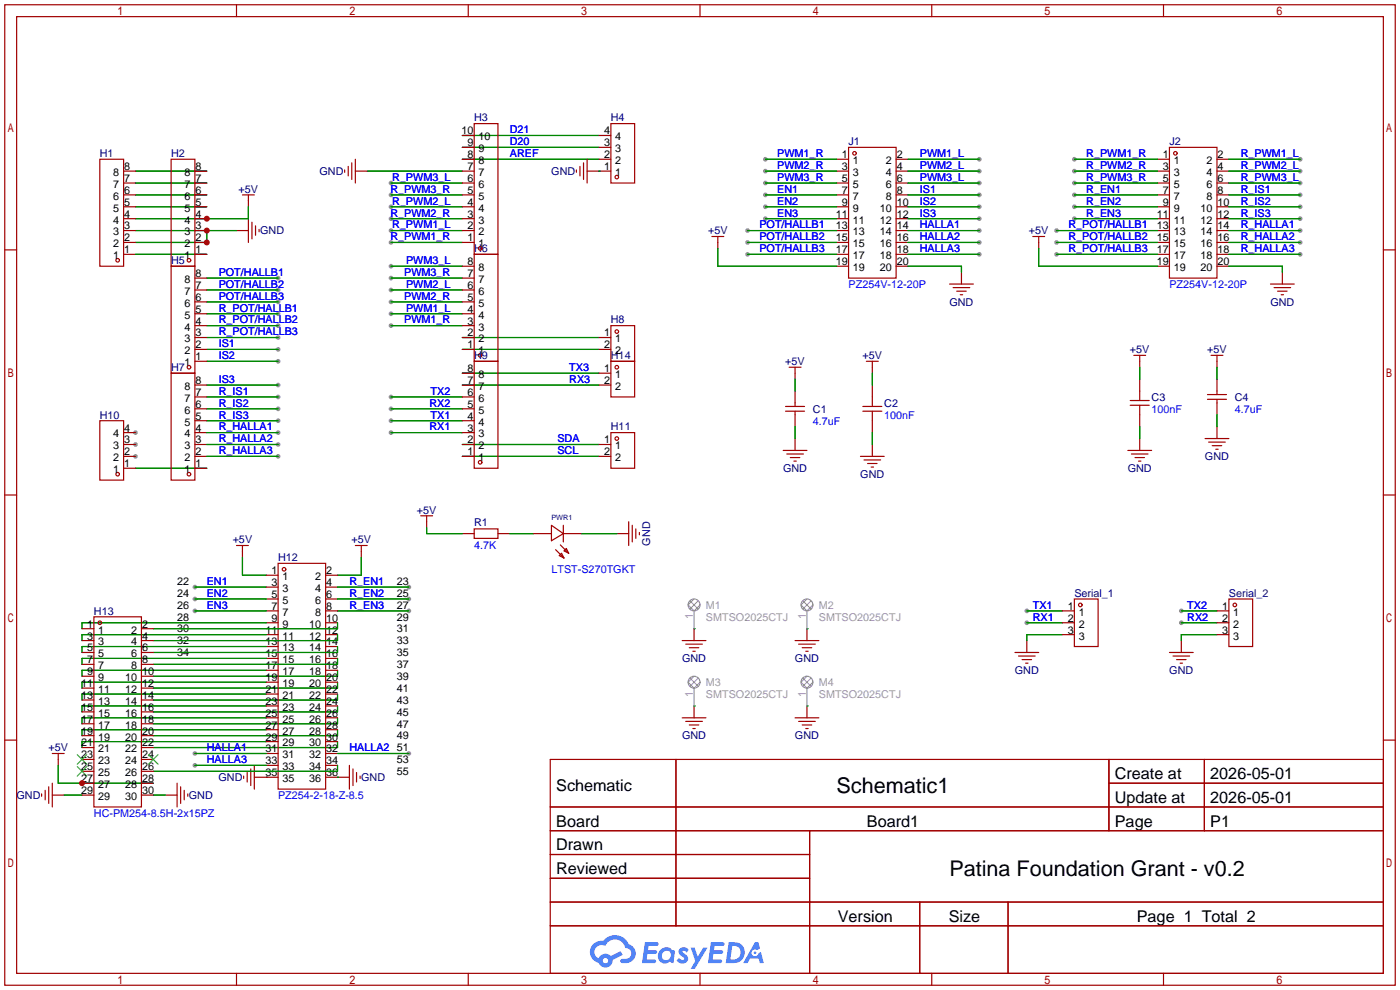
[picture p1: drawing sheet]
<svg xmlns="http://www.w3.org/2000/svg" width="299mm" height="212mm" viewBox="0 0 299 212" stroke-linecap="round" stroke-linejoin="round" font-family="sans-serif">
<defs><g id="words">
<g font-size="4.6">
<text x="178.8" y="169.4">Schematic1</text>
<text x="202.9" y="187.2">Patina Foundation Grant - v0.2</text>
</g>
<g font-size="3.5">
<text x="238.3" y="166.5">Create at</text>
<text x="258.7" y="166.5">2026-05-01</text>
<text x="118.9" y="169.1">Schematic</text>
<text x="238.3" y="171.6">Update at</text>
<text x="258.7" y="171.6">2026-05-01</text>
<text x="118.9" y="176.7">Board</text>
<text x="185.3" y="176.7">Board1</text>
<text x="238.3" y="176.7">Page</text>
<text x="258.7" y="176.7">P1</text>
<text x="118.9" y="181.8">Drawn</text>
<text x="118.9" y="186.8">Reviewed</text>
<text x="179.1" y="197">Version</text>
<text x="202.8" y="197">Size</text>
<text x="243" y="197">Page 1 Total 2</text>
</g>
<g font-size="2.3">
<text x="98.7" y="28.7">10</text>
<text x="102.3" y="30">10</text>
<text x="129.1" y="28.7">4</text>
<text x="131.5" y="30">4</text>
<text x="99.9" y="33.8">8</text>
<text x="99.9" y="31.3">9</text>
<text x="102.3" y="35.1">8</text>
<text x="102.3" y="32.5">9</text>
<text x="129.1" y="33.8">2</text>
<text x="129.1" y="31.3">3</text>
<text x="131.5" y="35.1">2</text>
<text x="131.5" y="32.5">3</text>
<text x="179.9" y="33.8">1</text>
<text x="182.3" y="35.1">1</text>
<text x="189.3" y="35.1">2</text>
<text x="191.6" y="33.8">2</text>
<text x="248.5" y="33.8">1</text>
<text x="250.9" y="35.1">1</text>
<text x="257.9" y="35.1">2</text>
<text x="260.2" y="33.8">2</text>
<text x="24.2" y="40.2">7</text>
<text x="24.2" y="37.6">8</text>
<text x="26.5" y="41.4">6</text>
<text x="26.5" y="38.9">7</text>
<text x="26.5" y="36.3">8</text>
<text x="39.4" y="40.2">7</text>
<text x="39.4" y="37.6">8</text>
<text x="41.8" y="41.4">6</text>
<text x="41.8" y="38.9">7</text>
<text x="41.8" y="36.3">8</text>
<text x="99.9" y="41.4">5</text>
<text x="99.9" y="38.9">6</text>
<text x="99.9" y="36.3">7</text>
<text x="102.3" y="40.2">6</text>
<text x="102.3" y="37.6">7</text>
<text x="129.1" y="36.3">1</text>
<text x="131.5" y="37.6">1</text>
<text x="179.9" y="36.3">3</text>
<text x="179.9" y="38.9">5</text>
<text x="179.9" y="41.4">7</text>
<text x="182.3" y="37.6">3</text>
<text x="182.3" y="40.2">5</text>
<text x="189.3" y="40.2">6</text>
<text x="189.3" y="37.6">4</text>
<text x="191.6" y="41.4">8</text>
<text x="191.6" y="38.9">6</text>
<text x="191.6" y="36.3">4</text>
<text x="248.5" y="36.3">3</text>
<text x="248.5" y="38.9">5</text>
<text x="248.5" y="41.4">7</text>
<text x="250.9" y="37.6">3</text>
<text x="250.9" y="40.2">5</text>
<text x="257.9" y="40.2">6</text>
<text x="257.9" y="37.6">4</text>
<text x="260.2" y="41.4">8</text>
<text x="260.2" y="38.9">6</text>
<text x="260.2" y="36.3">4</text>
<text x="24.2" y="47.8">4</text>
<text x="24.2" y="45.2">5</text>
<text x="24.2" y="42.7">6</text>
<text x="26.5" y="46.5">4</text>
<text x="26.5" y="44">5</text>
<text x="39.4" y="47.8">4</text>
<text x="39.4" y="45.2">5</text>
<text x="39.4" y="42.7">6</text>
<text x="41.8" y="46.5">4</text>
<text x="41.8" y="44">5</text>
<text x="99.9" y="46.5">3</text>
<text x="99.9" y="44">4</text>
<text x="102.3" y="47.8">3</text>
<text x="102.3" y="45.2">4</text>
<text x="102.3" y="42.7">5</text>
<text x="178.7" y="46.5">11</text>
<text x="179.9" y="44">9</text>
<text x="182.3" y="42.7">7</text>
<text x="182.3" y="45.2">9</text>
<text x="182.3" y="47.8">11</text>
<text x="188" y="47.8">12</text>
<text x="188" y="45.2">10</text>
<text x="189.3" y="42.7">8</text>
<text x="191.6" y="46.5">12</text>
<text x="191.6" y="44">10</text>
<text x="247.2" y="46.5">11</text>
<text x="248.5" y="44">9</text>
<text x="250.9" y="42.7">7</text>
<text x="250.9" y="45.2">9</text>
<text x="250.9" y="47.8">11</text>
<text x="256.6" y="47.8">12</text>
<text x="256.6" y="45.2">10</text>
<text x="257.9" y="42.7">8</text>
<text x="260.2" y="46.5">12</text>
<text x="260.2" y="44">10</text>
<text x="24.2" y="52.9">2</text>
<text x="24.2" y="50.3">3</text>
<text x="26.5" y="51.6">2</text>
<text x="26.5" y="49">3</text>
<text x="39.4" y="52.9">2</text>
<text x="39.4" y="50.3">3</text>
<text x="41.8" y="51.6">2</text>
<text x="41.8" y="49">3</text>
<text x="99.9" y="51.6">1</text>
<text x="99.9" y="49">2</text>
<text x="102.3" y="52.9">1</text>
<text x="102.3" y="50.3">2</text>
<text x="178.7" y="49">13</text>
<text x="178.7" y="51.6">15</text>
<text x="182.3" y="50.3">13</text>
<text x="182.3" y="52.9">15</text>
<text x="188" y="52.9">16</text>
<text x="188" y="50.3">14</text>
<text x="191.6" y="51.6">16</text>
<text x="191.6" y="49">14</text>
<text x="247.2" y="49">13</text>
<text x="247.2" y="51.6">15</text>
<text x="250.9" y="50.3">13</text>
<text x="250.9" y="52.9">15</text>
<text x="256.6" y="52.9">16</text>
<text x="256.6" y="50.3">14</text>
<text x="260.2" y="51.6">16</text>
<text x="260.2" y="49">14</text>
<text x="24.2" y="55.4">1</text>
<text x="26.5" y="54.1">1</text>
<text x="39.4" y="55.4">1</text>
<text x="41.8" y="54.1">1</text>
<text x="41.8" y="59.2">8</text>
<text x="99.9" y="59.2">7</text>
<text x="99.9" y="56.7">8</text>
<text x="102.3" y="57.9">8</text>
<text x="178.7" y="54.1">17</text>
<text x="178.7" y="56.7">19</text>
<text x="182.3" y="55.4">17</text>
<text x="182.3" y="57.9">19</text>
<text x="188" y="57.9">20</text>
<text x="188" y="55.4">18</text>
<text x="191.6" y="56.7">20</text>
<text x="191.6" y="54.1">18</text>
<text x="247.2" y="54.1">17</text>
<text x="247.2" y="56.7">19</text>
<text x="250.9" y="55.4">17</text>
<text x="250.9" y="57.9">19</text>
<text x="256.6" y="57.9">20</text>
<text x="256.6" y="55.4">18</text>
<text x="260.2" y="56.7">20</text>
<text x="260.2" y="54.1">18</text>
<text x="39.4" y="65.6">6</text>
<text x="39.4" y="63">7</text>
<text x="39.4" y="60.5">8</text>
<text x="41.8" y="64.3">6</text>
<text x="41.8" y="61.7">7</text>
<text x="99.9" y="64.3">5</text>
<text x="99.9" y="61.7">6</text>
<text x="102.3" y="65.6">5</text>
<text x="102.3" y="63">6</text>
<text x="102.3" y="60.5">7</text>
<text x="39.4" y="70.6">4</text>
<text x="39.4" y="68.1">5</text>
<text x="41.8" y="71.9">3</text>
<text x="41.8" y="69.4">4</text>
<text x="41.8" y="66.8">5</text>
<text x="99.9" y="71.9">2</text>
<text x="99.9" y="69.4">3</text>
<text x="99.9" y="66.8">4</text>
<text x="102.3" y="70.6">3</text>
<text x="102.3" y="68.1">4</text>
<text x="129.1" y="71.9">1</text>
<text x="39.4" y="75.7">2</text>
<text x="39.4" y="73.2">3</text>
<text x="41.8" y="77">1</text>
<text x="41.8" y="74.4">2</text>
<text x="99.9" y="74.4">1</text>
<text x="102.3" y="75.7">1</text>
<text x="102.3" y="73.2">2</text>
<text x="129.1" y="74.4">2</text>
<text x="131.5" y="73.2">1</text>
<text x="131.5" y="75.7">2</text>
<text x="39.4" y="78.3">1</text>
<text x="39.4" y="83.3">8</text>
<text x="41.8" y="82.1">8</text>
<text x="99.9" y="82.1">7</text>
<text x="99.9" y="79.5">8</text>
<text x="102.3" y="83.3">7</text>
<text x="102.3" y="80.8">8</text>
<text x="129.1" y="79.5">1</text>
<text x="129.1" y="82.1">2</text>
<text x="131.5" y="80.8">1</text>
<text x="131.5" y="83.3">2</text>
<text x="39.4" y="88.4">6</text>
<text x="39.4" y="85.9">7</text>
<text x="41.8" y="89.7">5</text>
<text x="41.8" y="87.1">6</text>
<text x="41.8" y="84.6">7</text>
<text x="99.9" y="89.7">4</text>
<text x="99.9" y="87.1">5</text>
<text x="99.9" y="84.6">6</text>
<text x="102.3" y="88.4">5</text>
<text x="102.3" y="85.9">6</text>
<text x="24.2" y="93.5">4</text>
<text x="26.5" y="94.8">3</text>
<text x="26.5" y="92.2">4</text>
<text x="39.4" y="93.5">4</text>
<text x="39.4" y="91">5</text>
<text x="41.8" y="94.8">3</text>
<text x="41.8" y="92.2">4</text>
<text x="99.9" y="94.8">2</text>
<text x="99.9" y="92.2">3</text>
<text x="102.3" y="93.5">3</text>
<text x="102.3" y="91">4</text>
<text x="129.1" y="94.8">1</text>
<text x="24.2" y="101.1">1</text>
<text x="24.2" y="98.6">2</text>
<text x="24.2" y="96">3</text>
<text x="26.5" y="99.8">1</text>
<text x="26.5" y="97.3">2</text>
<text x="39.4" y="101.1">1</text>
<text x="39.4" y="98.6">2</text>
<text x="39.4" y="96">3</text>
<text x="41.8" y="99.8">1</text>
<text x="41.8" y="97.3">2</text>
<text x="99.9" y="97.3">1</text>
<text x="102.3" y="98.6">1</text>
<text x="102.3" y="96">2</text>
<text x="129.1" y="97.3">2</text>
<text x="131.5" y="96">1</text>
<text x="131.5" y="98.6">2</text>
<text x="37.8" y="125">22</text>
<text x="58" y="122.7">1</text>
<text x="58" y="125.2">3</text>
<text x="60.4" y="124">1</text>
<text x="67.4" y="124">2</text>
<text x="69.7" y="125.2">4</text>
<text x="69.7" y="122.7">2</text>
<text x="84.8" y="125">23</text>
<text x="37.8" y="127.6">24</text>
<text x="37.8" y="130.1">26</text>
<text x="58" y="127.8">5</text>
<text x="58" y="130.3">7</text>
<text x="60.4" y="126.5">3</text>
<text x="60.4" y="129.1">5</text>
<text x="60.4" y="131.6">7</text>
<text x="67.4" y="131.6">8</text>
<text x="67.4" y="129.1">6</text>
<text x="67.4" y="126.5">4</text>
<text x="69.7" y="130.3">8</text>
<text x="69.7" y="127.8">6</text>
<text x="84.8" y="127.6">25</text>
<text x="84.8" y="130.1">27</text>
<text x="228.2" y="130.3">1</text>
<text x="230.6" y="131.6">1</text>
<text x="261.2" y="130.3">1</text>
<text x="263.6" y="131.6">1</text>
<text x="18.7" y="134.1">1</text>
<text x="18.7" y="136.7">3</text>
<text x="21" y="135.4">1</text>
<text x="21" y="137.9">3</text>
<text x="28" y="137.9">4</text>
<text x="28" y="135.4">2</text>
<text x="30.4" y="136.7">4</text>
<text x="30.4" y="134.1">2</text>
<text x="37.8" y="132.6">28</text>
<text x="37.8" y="135.2">30</text>
<text x="37.8" y="137.7">32</text>
<text x="56.7" y="135.4">11</text>
<text x="56.7" y="137.9">13</text>
<text x="58" y="132.9">9</text>
<text x="60.4" y="134.1">9</text>
<text x="60.4" y="136.7">11</text>
<text x="66.1" y="136.7">12</text>
<text x="66.1" y="134.1">10</text>
<text x="69.7" y="137.9">14</text>
<text x="69.7" y="135.4">12</text>
<text x="69.7" y="132.9">10</text>
<text x="84.8" y="132.6">29</text>
<text x="84.8" y="135.2">31</text>
<text x="84.8" y="137.7">33</text>
<text x="228.2" y="132.9">2</text>
<text x="228.2" y="135.4">3</text>
<text x="230.6" y="134.1">2</text>
<text x="230.6" y="136.7">3</text>
<text x="261.2" y="132.9">2</text>
<text x="261.2" y="135.4">3</text>
<text x="263.6" y="134.1">2</text>
<text x="263.6" y="136.7">3</text>
<text x="18.7" y="139.2">5</text>
<text x="18.7" y="141.8">7</text>
<text x="21" y="140.5">5</text>
<text x="21" y="143">7</text>
<text x="28" y="143">8</text>
<text x="28" y="140.5">6</text>
<text x="30.4" y="141.8">8</text>
<text x="30.4" y="139.2">6</text>
<text x="37.8" y="140.3">34</text>
<text x="56.7" y="140.5">15</text>
<text x="56.7" y="143">17</text>
<text x="60.4" y="139.2">13</text>
<text x="60.4" y="141.8">15</text>
<text x="66.1" y="141.8">16</text>
<text x="66.1" y="139.2">14</text>
<text x="69.7" y="143">18</text>
<text x="69.7" y="140.5">16</text>
<text x="84.8" y="140.3">35</text>
<text x="84.8" y="142.8">37</text>
<text x="17.4" y="146.8">11</text>
<text x="17.4" y="149.4">13</text>
<text x="18.7" y="144.3">9</text>
<text x="21" y="145.6">9</text>
<text x="21" y="148.1">11</text>
<text x="26.7" y="148.1">12</text>
<text x="26.7" y="145.6">10</text>
<text x="30.4" y="149.4">14</text>
<text x="30.4" y="146.8">12</text>
<text x="30.4" y="144.3">10</text>
<text x="56.7" y="145.6">19</text>
<text x="56.7" y="148.1">21</text>
<text x="60.4" y="144.3">17</text>
<text x="60.4" y="146.8">19</text>
<text x="60.4" y="149.4">21</text>
<text x="66.1" y="149.4">22</text>
<text x="66.1" y="146.8">20</text>
<text x="66.1" y="144.3">18</text>
<text x="69.7" y="148.1">22</text>
<text x="69.7" y="145.6">20</text>
<text x="84.8" y="145.3">39</text>
<text x="84.8" y="147.9">41</text>
<text x="17.4" y="151.9">15</text>
<text x="17.4" y="154.5">17</text>
<text x="21" y="150.6">13</text>
<text x="21" y="153.2">15</text>
<text x="21" y="155.7">17</text>
<text x="26.7" y="155.7">18</text>
<text x="26.7" y="153.2">16</text>
<text x="26.7" y="150.6">14</text>
<text x="30.4" y="154.5">18</text>
<text x="30.4" y="151.9">16</text>
<text x="56.7" y="150.6">23</text>
<text x="56.7" y="153.2">25</text>
<text x="56.7" y="155.7">27</text>
<text x="60.4" y="151.9">23</text>
<text x="60.4" y="154.5">25</text>
<text x="66.1" y="154.5">26</text>
<text x="66.1" y="151.9">24</text>
<text x="69.7" y="155.7">28</text>
<text x="69.7" y="153.2">26</text>
<text x="69.7" y="150.6">24</text>
<text x="84.8" y="150.4">43</text>
<text x="84.8" y="153">45</text>
<text x="84.8" y="155.5">47</text>
<text x="17.4" y="157">19</text>
<text x="17.4" y="159.5">21</text>
<text x="21" y="158.3">19</text>
<text x="21" y="160.8">21</text>
<text x="26.7" y="160.8">22</text>
<text x="26.7" y="158.3">20</text>
<text x="30.4" y="159.5">22</text>
<text x="30.4" y="157">20</text>
<text x="56.7" y="158.3">29</text>
<text x="56.7" y="160.8">31</text>
<text x="60.4" y="157">27</text>
<text x="60.4" y="159.5">29</text>
<text x="66.1" y="159.5">30</text>
<text x="66.1" y="157">28</text>
<text x="69.7" y="160.8">32</text>
<text x="69.7" y="158.3">30</text>
<text x="84.8" y="158">49</text>
<text x="84.8" y="160.6">51</text>
<text x="17.4" y="162.1">23</text>
<text x="17.4" y="164.6">25</text>
<text x="17.4" y="167.2">27</text>
<text x="21" y="163.3">23</text>
<text x="21" y="165.9">25</text>
<text x="26.7" y="165.9">26</text>
<text x="26.7" y="163.3">24</text>
<text x="30.4" y="167.2">28</text>
<text x="30.4" y="164.6">26</text>
<text x="30.4" y="162.1">24</text>
<text x="56.7" y="163.3">33</text>
<text x="56.7" y="165.9">35</text>
<text x="60.4" y="162.1">31</text>
<text x="60.4" y="164.6">33</text>
<text x="60.4" y="167.2">35</text>
<text x="66.1" y="167.2">36</text>
<text x="66.1" y="164.6">34</text>
<text x="66.1" y="162.1">32</text>
<text x="69.7" y="165.9">36</text>
<text x="69.7" y="163.3">34</text>
<text x="84.8" y="163.1">53</text>
<text x="84.8" y="165.7">55</text>
<text x="17.4" y="169.7">29</text>
<text x="21" y="168.4">27</text>
<text x="21" y="171">29</text>
<text x="26.7" y="171">30</text>
<text x="26.7" y="168.4">28</text>
<text x="30.4" y="169.7">30</text>
</g>
<g font-size="2.3" fill="#000080">
<text x="101.3" y="26">H3</text>
<text x="130.6" y="26">H4</text>
<text x="21.3" y="33.6">H1</text>
<text x="36.6" y="33.6">H2</text>
<text x="181.4" y="31">J1</text>
<text x="249.9" y="31">J2</text>
<text x="51" y="41.2">+5V</text>
<text x="68.3" y="37.4">GND</text>
<text x="117.8" y="37.4">GND</text>
<text x="55.6" y="50.1">GND</text>
<text x="101.3" y="53.9">H6</text>
<text x="151.3" y="50.1">+5V</text>
<text x="219.9" y="50.1">+5V</text>
<text x="36.6" y="56.4">H5</text>
<text x="202.9" y="65.3">GND</text>
<text x="271.5" y="65.3">GND</text>
<text x="130.6" y="69.1">H8</text>
<text x="101.3" y="76.8">H9</text>
<text x="130.6" y="76.8">H14</text>
<text x="184.4" y="76.8">+5V</text>
<text x="241.5" y="75.5">+5V</text>
<text x="258" y="75.5">+5V</text>
<text x="36.6" y="79.3">H7</text>
<text x="167.8" y="78">+5V</text>
<text x="21.3" y="89.5">H10</text>
<text x="173.7" y="88.2">C1</text>
<text x="189" y="86.9">C2</text>
<text x="246.1" y="85.6">C3</text>
<text x="263.9" y="85.6">C4</text>
<text x="130.6" y="92">H11</text>
<text x="167.4" y="100.9">GND</text>
<text x="241" y="100.9">GND</text>
<text x="257.5" y="98.3">GND</text>
<text x="183.9" y="102.2">GND</text>
<text x="89.1" y="109.8">+5V</text>
<text x="101.3" y="112.3">R1</text>
<text x="49.7" y="116.1">+5V</text>
<text x="59.4" y="119.9">H12</text>
<text x="75.1" y="116.1">+5V</text>
<text x="139" y="116.6" transform="rotate(-90 139 116.6)">GND</text>
<text x="20.1" y="131.4">H13</text>
<text x="229.6" y="127.6">Serial_1</text>
<text x="262.6" y="127.6">Serial_2</text>
<text x="145.8" y="141.5">GND</text>
<text x="169.9" y="141.5">GND</text>
<text x="216.9" y="144.1">GND</text>
<text x="249.9" y="144.1">GND</text>
<text x="10.4" y="160.6">+5V</text>
<text x="145.8" y="158">GND</text>
<text x="169.9" y="158">GND</text>
<text x="46.7" y="166.9">GND</text>
<text x="77.2" y="166.9">GND</text>
<text x="3.5" y="170.7">GND</text>
<text x="40.4" y="170.7">GND</text>
</g>
<g font-size="2.3" fill="#00f">
<text x="109" y="28.5">D21</text>
<text x="109" y="33.6">AREF</text>
<text x="109" y="31">D20</text>
<text x="166.1" y="33.6">PWM1_R</text>
<text x="196.6" y="33.6">PWM1_L</text>
<text x="232.2" y="33.6">R_PWM1_R</text>
<text x="265.2" y="33.6">R_PWM1_L</text>
<text x="83.4" y="41.2">R_PWM3_R</text>
<text x="83.8" y="38.7">R_PWM3_L</text>
<text x="166.1" y="38.7">PWM3_R</text>
<text x="166.1" y="36.1">PWM2_R</text>
<text x="166.1" y="41.2">EN1</text>
<text x="196.6" y="36.1">PWM2_L</text>
<text x="196.6" y="38.7">PWM3_L</text>
<text x="196.6" y="41.2">IS1</text>
<text x="232.2" y="38.7">R_PWM3_R</text>
<text x="232.2" y="36.1">R_PWM2_R</text>
<text x="232.2" y="41.2">R_EN1</text>
<text x="265.2" y="36.1">R_PWM2_L</text>
<text x="265.2" y="38.7">R_PWM3_L</text>
<text x="265.2" y="41.2">R_IS1</text>
<text x="83.4" y="46.3">R_PWM2_R</text>
<text x="83.8" y="43.7">R_PWM2_L</text>
<text x="166.1" y="43.7">EN2</text>
<text x="166.1" y="46.3">EN3</text>
<text x="196.6" y="43.7">IS2</text>
<text x="196.6" y="46.3">IS3</text>
<text x="232.2" y="43.7">R_EN2</text>
<text x="232.2" y="46.3">R_EN3</text>
<text x="265.2" y="43.7">R_IS2</text>
<text x="265.2" y="46.3">R_IS3</text>
<text x="83.4" y="51.4">R_PWM1_R</text>
<text x="83.8" y="48.8">R_PWM1_L</text>
<text x="162.3" y="48.8">POT/HALLB1</text>
<text x="162.3" y="53.9">POT/HALLB3</text>
<text x="162.3" y="51.4">POT/HALLB2</text>
<text x="196.6" y="48.8">HALLA1</text>
<text x="196.6" y="51.4">HALLA2</text>
<text x="196.6" y="53.9">HALLA3</text>
<text x="228.3" y="48.8">R_POT/HALLB1</text>
<text x="228.3" y="53.9">R_POT/HALLB3</text>
<text x="228.3" y="51.4">R_POT/HALLB2</text>
<text x="265.2" y="48.8">R_HALLA1</text>
<text x="265.2" y="51.4">R_HALLA2</text>
<text x="265.2" y="53.9">R_HALLA3</text>
<text x="46.7" y="59">POT/HALLB1</text>
<text x="86.4" y="59">PWM3_R</text>
<text x="86.8" y="56.4">PWM3_L</text>
<text x="46.7" y="61.5">POT/HALLB2</text>
<text x="46.7" y="64.1">POT/HALLB3</text>
<text x="86.4" y="64.1">PWM2_R</text>
<text x="86.8" y="61.5">PWM2_L</text>
<text x="181.4" y="61.5">PZ254V-12-20P</text>
<text x="249.9" y="61.5">PZ254V-12-20P</text>
<text x="46.7" y="66.6">R_POT/HALLB1</text>
<text x="46.7" y="69.1">R_POT/HALLB2</text>
<text x="46.7" y="71.7">R_POT/HALLB3</text>
<text x="86.4" y="69.1">PWM1_R</text>
<text x="86.8" y="66.6">PWM1_L</text>
<text x="46.7" y="74.2">IS1</text>
<text x="46.7" y="76.8">IS2</text>
<text x="46.7" y="81.8">IS3</text>
<text x="121.7" y="81.8">RX3</text>
<text x="121.7" y="79.3">TX3</text>
<text x="46.7" y="84.4">R_IS1</text>
<text x="46.7" y="86.9">R_IS2</text>
<text x="46.7" y="89.5">R_IS3</text>
<text x="91.8" y="86.9">RX2</text>
<text x="92" y="89.5">TX1</text>
<text x="92" y="84.4">TX2</text>
<text x="189" y="89.5">100nF</text>
<text x="246.1" y="88.2">100nF</text>
<text x="263.9" y="88.2">4.7uF</text>
<text x="46.7" y="92">R_HALLA1</text>
<text x="46.7" y="94.5">R_HALLA2</text>
<text x="91.8" y="92">RX1</text>
<text x="119.1" y="94.5">SDA</text>
<text x="173.7" y="90.7">4.7uF</text>
<text x="46.7" y="97.1">R_HALLA3</text>
<text x="119.1" y="97.1">SCL</text>
<text x="101.3" y="117.4">4.7K</text>
<text x="44.2" y="125">EN1</text>
<text x="74.7" y="125">R_EN1</text>
<text x="117.9" y="122.5">LTST-S270TGKT</text>
<text x="44.2" y="130.1">EN3</text>
<text x="44.2" y="127.6">EN2</text>
<text x="74.7" y="130.1">R_EN3</text>
<text x="74.7" y="127.6">R_EN2</text>
<text x="220.7" y="130.1">TX1</text>
<text x="253.7" y="130.1">TX2</text>
<text x="220.7" y="132.6">RX1</text>
<text x="253.7" y="132.6">RX2</text>
<text x="44.2" y="160.6">HALLA1</text>
<text x="74.7" y="160.6">HALLA2</text>
<text x="44.2" y="163.1">HALLA3</text>
<text x="59.4" y="170.7">PZ254-2-18-Z-8.5</text>
<text x="20.1" y="174.5">HC-PM254-8.5H-2x15PZ</text>
</g>
<g font-size="2.3" fill="#999">
<text x="150.9" y="130.1">M1</text>
<text x="175" y="130.1">M2</text>
<text x="148.1" y="132.3" transform="rotate(-90 148.1 132.3)">1</text>
<text x="150.9" y="132.6">SMTSO2025CTJ</text>
<text x="172.2" y="132.3" transform="rotate(-90 172.2 132.3)">1</text>
<text x="175" y="132.6">SMTSO2025CTJ</text>
<text x="148.1" y="148.9" transform="rotate(-90 148.1 148.9)">1</text>
<text x="150.9" y="146.6">M3</text>
<text x="150.9" y="149.1">SMTSO2025CTJ</text>
<text x="172.2" y="148.9" transform="rotate(-90 172.2 148.9)">1</text>
<text x="175" y="146.6">M4</text>
<text x="175" y="149.1">SMTSO2025CTJ</text>
</g>
<text font-size="1.6" fill="#000080" x="117.9" y="111.2">PWR1</text>
</g></defs>
<g fill="#999">
<circle cx="29" cy="97.5" r=".51"/>
<circle cx="29" cy="95" r=".51"/>
<circle cx="29" cy="92.5" r=".51"/>
<circle cx="59.4" cy="74.7" r=".51"/>
<circle cx="59.4" cy="59.4" r=".51"/>
<circle cx="59.4" cy="77.2" r=".51"/>
<circle cx="59.4" cy="62" r=".51"/>
<circle cx="59.4" cy="82.3" r=".51"/>
<circle cx="59.4" cy="64.5" r=".51"/>
<circle cx="59.4" cy="84.8" r=".51"/>
<circle cx="59.4" cy="67.1" r=".51"/>
<circle cx="59.4" cy="87.4" r=".51"/>
<circle cx="59.4" cy="69.6" r=".51"/>
<circle cx="59.4" cy="89.9" r=".51"/>
<circle cx="59.4" cy="72.1" r=".51"/>
<circle cx="219.5" cy="130.6" r=".51"/>
<circle cx="219.5" cy="133.1" r=".51"/>
<circle cx="252.5" cy="130.6" r=".51"/>
<circle cx="252.5" cy="133.1" r=".51"/>
<circle cx="83.6" cy="44.2" r=".51"/>
<circle cx="83.6" cy="41.7" r=".51"/>
<circle cx="83.6" cy="39.1" r=".51"/>
<circle cx="83.6" cy="51.8" r=".51"/>
<circle cx="83.6" cy="49.3" r=".51"/>
<circle cx="83.6" cy="46.7" r=".51"/>
<circle cx="83.6" cy="69.6" r=".51"/>
<circle cx="83.6" cy="67.1" r=".51"/>
<circle cx="83.6" cy="64.5" r=".51"/>
<circle cx="83.6" cy="62" r=".51"/>
<circle cx="83.6" cy="59.4" r=".51"/>
<circle cx="83.6" cy="56.9" r=".51"/>
<circle cx="83.6" cy="89.9" r=".51"/>
<circle cx="83.6" cy="92.5" r=".51"/>
<circle cx="83.6" cy="84.8" r=".51"/>
<circle cx="83.6" cy="87.4" r=".51"/>
<circle cx="41.7" cy="125.5" r=".51"/>
<circle cx="87.4" cy="130.6" r=".51"/>
<circle cx="163.6" cy="34" r=".51"/>
<circle cx="163.6" cy="39.1" r=".51"/>
<circle cx="163.6" cy="44.2" r=".51"/>
<circle cx="159.8" cy="49.3" r=".51"/>
<circle cx="159.8" cy="54.4" r=".51"/>
<circle cx="163.6" cy="36.6" r=".51"/>
<circle cx="163.6" cy="41.7" r=".51"/>
<circle cx="163.6" cy="46.7" r=".51"/>
<circle cx="159.8" cy="51.8" r=".51"/>
<circle cx="209.3" cy="34" r=".51"/>
<circle cx="209.3" cy="36.6" r=".51"/>
<circle cx="209.3" cy="39.1" r=".51"/>
<circle cx="209.3" cy="41.7" r=".51"/>
<circle cx="209.3" cy="44.2" r=".51"/>
<circle cx="209.3" cy="46.7" r=".51"/>
<circle cx="209.3" cy="49.3" r=".51"/>
<circle cx="209.3" cy="51.8" r=".51"/>
<circle cx="209.3" cy="54.4" r=".51"/>
<circle cx="229.6" cy="34" r=".51"/>
<circle cx="229.6" cy="39.1" r=".51"/>
<circle cx="229.6" cy="44.2" r=".51"/>
<circle cx="225.8" cy="49.3" r=".51"/>
<circle cx="225.8" cy="54.4" r=".51"/>
<circle cx="229.6" cy="36.6" r=".51"/>
<circle cx="229.6" cy="41.7" r=".51"/>
<circle cx="229.6" cy="46.7" r=".51"/>
<circle cx="225.8" cy="51.8" r=".51"/>
<circle cx="277.9" cy="34" r=".51"/>
<circle cx="277.9" cy="36.6" r=".51"/>
<circle cx="277.9" cy="39.1" r=".51"/>
<circle cx="277.9" cy="41.7" r=".51"/>
<circle cx="277.9" cy="44.2" r=".51"/>
<circle cx="277.9" cy="46.7" r=".51"/>
<circle cx="277.9" cy="49.3" r=".51"/>
<circle cx="277.9" cy="51.8" r=".51"/>
<circle cx="277.9" cy="54.4" r=".51"/>
<circle cx="41.7" cy="130.6" r=".51"/>
<circle cx="41.7" cy="128" r=".51"/>
<circle cx="41.7" cy="161" r=".51"/>
<circle cx="87.4" cy="161" r=".51"/>
<circle cx="41.7" cy="163.6" r=".51"/>
<circle cx="87.4" cy="128" r=".51"/>
<circle cx="87.4" cy="125.5" r=".51"/>
<circle cx="59.4" cy="92.5" r=".51"/>
<circle cx="59.4" cy="95" r=".51"/>
<circle cx="59.4" cy="97.5" r=".51"/>
</g>
<g fill="none" stroke="#a10000" stroke-width=".25">
<path d="M1 1h297.2v209.6h-297.2zM3.6 3.6h292.1v204.4h-292.1zM50.5 1v2.6M100.1 1v2.6M149.6 1v2.6M199.1 1v2.6M248.7 1v2.6M1 53.4h2.6M295.7 53.4h2.5M1 105.8h2.6M295.7 105.8h2.5M1 158.2h2.6"/>
<path d="M295.7 158.2h2.5M117.6 162.3h178.1v45.7h-178.1zM117.6 172.5h178.1M117.6 177.5h178.1M144.5 162.3v35.6M173 177.5v30.5M237 162.3v15.2M237 167.4h58.7M257.4 162.3v15.2M117.6 182.6h55.4M117.6 192.8h178.1M117.6 187.7h55.4"/>
<path d="M117.6 197.9h178.1M196.6 192.8v15.2M215.4 192.8v15.2M50.5 208v2.6M100.1 208v2.6M149.6 208v2.6M199.1 208v2.6M248.7 208v2.6"/>
</g>
<g fill="#5487ff">
<path d="M145.3 202.7a1.3 1.3 0 0 1 1.9 .3l-.4 .6a.54 .54 0 0 0-.9-.2l.1 .2a1.34 1.34 0 0 1 .9 1.8 1.47 1.47 0 0 1-2.3-.1l.5-.6 .8 .5a.31 .31 0 0 0 .4-.3 .31 .31 0 0 0-.3-.4 1.12 1.12 0 0 1-.7-1.8z"/>
<path d="M147.6 202.5h.9l.6 2 1.2-2h.9l-2.7 4.6h-.9l1-1.7z"/>
<path d="M137.8 201.4h1.7a1.31 1.31 0 0 1 1.2 .2 .4 .4 0 0 1-.3 .5l-1.8 .1-.1 .9h1.6a.4 .4 0 0 1 .4 .4 .4 .4 0 0 1-.5 .4h-1.6l-.2 1.2h1.4a.46 .46 0 0 1 .5 0 .46 .46 0 0 1 .1 .5l-.4 .2h-2.6z"/>
<path d="M151.9 201.4h1.7a1.32 1.32 0 0 1 1.2 .2 .39 .39 0 0 1-.3 .5l-1.8 .1-.1 .9h1.6a.4 .4 0 0 1 .4 .4 .4 .4 0 0 1-.4 .4h-1.7l-.2 1.2h1.4a.46 .46 0 0 1 .5 0 .46 .46 0 0 1 .1 .5l-.4 .2h-2.6z"/>
<path d="M161.3 201.4h.8l.3 1.3-.6 .4a.75 .75 0 0 0-1.1 .3 .75 .75 0 0 0 .5 1 .75 .75 0 0 0 .9-.7l.5-.2 .6 2.3h-.8l-.3-.9h-1.8l-.5 .9h-1z"/>
<path d="M155.7 201.4l-.6 4.4h1.5a2.27 2.27 0 0 0 2.6-2.2 2.27 2.27 0 0 0-2.7-2.2zM156.5 202.1a1.5 1.5 0 0 1 1.8 1.6 1.5 1.5 0 0 1-1.9 1.4h-.3z"/>
<path d="M141.2 203a1.6 1.6 0 0 0-.3 2.3 1.6 1.6 0 0 0 2.3 .2l.7 .3 .3-2.4-.1-.3-.5-.1a1.58 1.58 0 0 0-2.4 0zM141.8 203.5a.98 .98 0 0 1 1.6 .4 .98 .98 0 0 1-1.1 1.3 .94 .94 0 0 1-.9-.7 .94 .94 0 0 1 .4-1z"/>
<path d="M126.8 201.8a2.37 2.37 0 0 0 1.1 4 1.54 1.54 0 0 0 1.8 1 1.54 1.54 0 0 0 1.2-1.6l2.2-1.1-.5-.8-2 1a1.57 1.57 0 0 0-2.7 .5 1.5 1.5 0 0 1-.7-2.1 1.5 1.5 0 0 1 2.2-.5 2.23 2.23 0 0 1 2.3-1.4 2.23 2.23 0 0 1 2 1.8 1.16 1.16 0 0 1 1.2 1.1 1.16 1.16 0 0 1-1.1 1.2h-.7a.47 .47 0 0 0-.5 .4 .47 .47 0 0 0 .4 .5 2.17 2.17 0 0 0 2.5-.9 2.17 2.17 0 0 0-.3-2.7l-.8-.4a3.2 3.2 0 0 0-5.5-.7l-1.1 .1zM128.8 205.3a.6 .6 0 0 1 1.2 0 .6 .6 0 0 1-1.2 0z"/>
<circle cx="161.4" cy="203.6" r=".28"/>
</g>
<g fill="none" stroke="#008700" stroke-width=".25">
<path d="M29 36.6h15.2M29 39.1h15.2M78.5 36.6h20.3M83.6 39.1h15.2M98.8 34h29.2M98.8 31.5h29.2M98.8 29h29.2M128 36.6h.1M163.6 36.6h15.2M163.6 39.1h15.2M163.6 34h15.2M194.1 36.6h15.2"/>
<path d="M194.1 39.1h15.2M194.1 34h15.2M229.6 36.6h17.8M229.6 39.1h17.8M229.6 34h17.8M262.6 36.6h15.3M262.6 39.1h15.3M262.6 34h15.3M29 44.2h15.2M29 41.7h15.2M29 49.3h21.5M29 54.4h15.2"/>
<path d="M44.2 59.4h15.2M44.2 49.3v2.5h-15.2M53.1 44.2v2.5h-24.1M83.6 59.4h15.2M83.6 44.2h15.2M83.6 41.7h15.2M83.6 51.8h15.2M83.6 49.3h15.2M83.6 46.7h15.2M83.6 56.9h15.2M153.4 53.1v3.8h25.4M159.8 51.8h19"/>
<path d="M159.8 49.3h19M159.8 54.4h19M163.6 44.2h15.2M163.6 41.7h15.2M163.6 46.7h15.2M194.1 44.2h15.2M194.1 41.7h15.2M194.1 51.8h15.2M194.1 49.3h15.2M194.1 46.7h15.2M194.1 56.9h11.4v1.3M194.1 54.4h15.2"/>
<path d="M222 53.1v3.8h25.4M225.8 51.8h21.6M225.8 49.3h21.6M225.8 54.4h21.6M229.6 44.2h17.8M229.6 41.7h17.8M229.6 46.7h17.8M262.6 44.2h15.3M262.6 41.7h15.3M262.6 51.8h15.3M262.6 49.3h15.3M262.6 46.7h15.3"/>
<path d="M262.6 56.9h11.5v1.3M262.6 54.4h15.3M44.2 74.7h15.2M44.2 77.2h15.2M44.2 62h15.2M44.2 64.5h15.2M44.2 67.1h15.2M44.2 69.6h15.2M44.2 72.1h15.2M83.6 62h15.2M83.6 64.5h15.2M83.6 67.1h15.2"/>
<path d="M83.6 69.6h15.2M98.8 74.7h29.2M98.8 72.1h29.2M98.8 79.8h29.2M186.4 79.8v2.5M243.6 78.5v2.5M260.1 78.5v2.5M44.2 82.3h15.2M44.2 84.8h15.2M44.2 87.4h15.2M44.2 89.9h15.2M44.2 92.5h15.2"/>
<path d="M44.2 95h15.2M44.2 97.5h15.2M83.6 84.8h15.2M83.6 87.4h15.2M83.6 89.9h15.2M83.6 92.5h15.2M98.8 82.3h29.2M98.8 95h29.2M98.8 97.5h29.2M169.9 81v2.6M169.9 91.2v2.5M186.4 92.5v2.5"/>
<path d="M243.6 91.2v2.5M260.1 88.6v2.6M29 100.1h15.2M51.8 119.1v3.8h5.1M77.2 119.1v3.8h-5.1M91.2 112.8v1.2h7.6M109 114h5M124.2 114h7.6M41.7 130.6h15.2M41.7 125.5h15.2M41.7 128h15.2M56.9 133.1h-39.4v1.3"/>
<path d="M56.9 135.6h-39.4v1.3M56.9 138.2h-39.4v1.2M72.1 130.6h15.3M72.1 125.5h15.3M72.1 133.1v1.3h-39.3M72.1 135.6v1.3h-39.3M72.1 138.2v1.2h-39.3M72.1 128h15.3M148.3 134.4h.1M172.5 134.4h.1M219.5 130.6h7.6M219.5 133.1h7.6"/>
<path d="M227.1 135.6h-7.6v1.3M252.5 130.6h7.6M252.5 133.1h7.6M260.1 135.6h-7.6v1.3M56.9 140.7h-39.4v1.3M56.9 143.3h-39.4v1.2M56.9 145.8h-39.4v1.3M56.9 148.3h-39.4v1.3M56.9 150.9h-39.4v1.2M56.9 153.4h-39.4v1.3M56.9 156h-39.4v1.2M56.9 158.5h-39.4v1.3"/>
<path d="M72.1 140.7v1.3h-39.3M72.1 143.3v1.2h-39.3M72.1 145.8v1.3h-39.3M72.1 148.3v1.3h-39.3M72.1 150.9v1.2h-39.3M72.1 153.4v1.3h-39.3M72.1 156v1.2h-39.3M72.1 158.5v1.3h-39.3M148.3 150.9h.1M172.5 150.9h.1M12.4 163.6v3.8h20.4M13.7 169.9h3.8"/>
<path d="M32.8 169.9h2.5M41.7 161h15.2M41.7 163.6h15.2M56.9 166.1h.1M72.1 166.1h.1M72.1 163.6v1.2h-39.3M72.1 161h15.3"/>
</g>
<g fill="none" stroke="#a10000" stroke-width=".25">
<path d="M21.3 34h5.1v22.9h-5.1zM26.4 36.6h2.6M26.4 39.1h2.6M36.6 34h5.1v22.9h-5.1zM41.7 36.6h2.5M41.7 39.1h2.5M73.7 36.3v.5M74.4 35.6v2M75.2 34.8v3.6M75.9 36.6h2.6M75.9 34v5.1M98.8 36.6h2.5"/>
<path d="M98.8 39.1h2.5M98.8 34h2.5M98.8 31.5h2.5M98.8 29h2.5M101.3 26.4h5.1v28h-5.1zM123.2 36.3v.5M124 35.6v2M124.7 34.8v3.6M125.5 36.6h5.1M125.5 34v5.1M128 34h2.6M128 31.5h2.6"/>
<path d="M128 29h2.6M130.6 26.4h5v12.7h-5zM178.8 36.6h2.6M178.8 39.1h2.6M178.8 34h2.6M181.4 31.5h10.1v27.9h-10.1zM191.5 36.6h2.6M191.5 39.1h2.6M191.5 34h2.6M247.4 36.6h2.5M247.4 39.1h2.5M247.4 34h2.5"/>
<path d="M249.9 31.5h10.2v27.9h-10.2zM260.1 36.6h2.5M260.1 39.1h2.5M260.1 34h2.5M26.4 41.7h2.6M26.4 49.3h2.6M26.4 54.4h2.6M26.4 51.8h2.6M26.4 46.7h2.6M26.4 44.2h2.6M36.6 56.9h5.1v22.9h-5.1zM41.7 41.7h2.5"/>
<path d="M41.7 49.3h2.5M41.7 54.4h2.5M41.7 51.8h2.5M41.7 46.7h2.5M41.7 44.2h2.5M41.7 59.4h2.5M50.5 49.3h2.6M51.8 41.7h2.6M53.1 41.7v2.5M53.1 46.7v5.1M53.8 47.5v3.6M54.6 48.3v2"/>
<path d="M55.4 49v.5M98.8 41.7h2.5M98.8 49.3h2.5M98.8 51.8h2.5M98.8 46.7h2.5M98.8 44.2h2.5M98.8 59.4h2.5M98.8 56.9h2.5M101.3 54.4h5.1v22.8h-5.1zM152.1 50.5h2.6M153.4 50.5v2.6M178.8 41.7h2.6"/>
<path d="M178.8 49.3h2.6M178.8 54.4h2.6M178.8 51.8h2.6M178.8 46.7h2.6M178.8 44.2h2.6M178.8 56.9h2.6M191.5 41.7h2.6M191.5 49.3h2.6M191.5 54.4h2.6M191.5 51.8h2.6M191.5 46.7h2.6M191.5 44.2h2.6"/>
<path d="M191.5 56.9h2.6M205.5 58.2v2.5M220.7 50.5h2.6M222 50.5v2.6M247.4 41.7h2.5M247.4 49.3h2.5M247.4 54.4h2.5M247.4 51.8h2.5M247.4 46.7h2.5M247.4 44.2h2.5M247.4 56.9h2.5M260.1 41.7h2.5"/>
<path d="M260.1 49.3h2.5M260.1 54.4h2.5M260.1 51.8h2.5M260.1 46.7h2.5M260.1 44.2h2.5M260.1 56.9h2.5M274.1 58.2v2.5M36.6 79.8h5.1v22.8h-5.1zM41.7 77.2h2.5M41.7 72.1h2.5M41.7 74.7h2.5M41.7 69.6h2.5"/>
<path d="M41.7 67.1h2.5M41.7 64.5h2.5M41.7 62h2.5M98.8 79.8h2.5M98.8 72.1h2.5M98.8 74.7h2.5M98.8 69.6h2.5M98.8 67.1h2.5M98.8 64.5h2.5M98.8 62h2.5M101.3 77.2h5.1v22.9h-5.1zM128 79.8h2.6"/>
<path d="M128 72.1h2.6M128 74.7h2.6M130.6 77.2h5v7.6h-5zM130.6 69.6h5v7.6h-5zM168.7 78.5h2.5M169.9 78.5v2.5M185.2 77.2h2.5M186.4 77.2v2.6M202.9 60.7h5.1M203.7 61.5h3.6M204.5 62.2h2M205.2 63h.5"/>
<path d="M242.3 75.9h2.6M243.6 75.9v2.6M258.8 75.9h2.6M260.1 75.9v2.6M271.5 60.7h5.1M272.3 61.5h3.5M273 62.2h2.1M273.8 63h.5M21.3 89.9h5.1v12.7h-5.1zM26.4 97.5h2.6M26.4 95h2.6M26.4 92.5h2.6"/>
<path d="M41.7 97.5h2.5M41.7 95h2.5M41.7 92.5h2.5M41.7 82.3h2.5M41.7 89.9h2.5M41.7 87.4h2.5M41.7 84.8h2.5M98.8 97.5h2.5M98.8 95h2.5M98.8 92.5h2.5M98.8 82.3h2.5M98.8 89.9h2.5"/>
<path d="M98.8 87.4h2.5M98.8 84.8h2.5M128 97.5h2.6M128 95h2.6M128 82.3h2.6M130.6 92.5h5v7.6h-5zM167.4 96.3h5.1M167.9 86.9h4.1M167.9 87.9h4.1M168.1 97h3.6M168.9 97.8h2M169.7 98.6h.5"/>
<path d="M169.9 83.6v3.3M169.9 87.9v3.3M169.9 93.7v2.6M183.9 97.5h5.1M184.4 86.9h4.1M184.4 87.9h4.1M184.7 98.3h3.5M185.4 99.1h2.1M186.2 99.8h.5M186.4 82.3v4.6M186.4 87.9v4.6M186.4 95v2.5"/>
<path d="M241 96.3h5.1M241.6 85.6h4M241.6 86.6h4M241.8 97h3.6M242.6 97.8h2M243.3 98.6h.5M243.6 81v4.6M243.6 86.6v4.6M243.6 93.7v2.6M257.6 93.7h5M258.1 85.3h4M258.1 84.3h4"/>
<path d="M258.3 94.5h3.6M259.1 95.2h2M259.8 96h.5M260.1 81v3.3M260.1 85.3v3.3M260.1 91.2v2.5M26.4 100.1h2.6M41.7 100.1h2.5M50.5 116.6h2.6M51.8 116.6v2.5M75.9 116.6h2.6M77.2 116.6v2.5"/>
<path d="M89.9 110.2h2.6M91.2 110.2v2.6M98.8 114h2.5M101.3 113h5.1v2.1h-5.1zM106.4 114h2.6M114 114h3.9M117.9 112.3l2.5 1.7-2.5 1.6zM118.7 117.5l1.8 1.8M119.5 118.7l.5-.5 .5 1.1zM119.8 116.5l1.7 1.7M120.4 114h3.8M120.4 112.3v3.5"/>
<path d="M121 117.2l.5 1-1-.5zM131.8 114h2.6M134.4 111.5v5.1M135.1 112.3v3.5M135.9 113v2.1M136.7 113.8v.5M17.5 139.4h2.6M17.5 136.9h2.6M17.5 134.4h2.6M20.1 131.8h10.1v40.7h-10.1zM30.2 139.4h2.6M30.2 136.9h2.6"/>
<path d="M30.2 134.4h2.6M56.9 130.6h2.5M56.9 133.1h2.5M56.9 135.6h2.5M56.9 122.9h2.5M56.9 125.5h2.5M56.9 128h2.5M56.9 138.2h2.5M59.4 120.4h10.2v48.3h-10.2zM69.6 130.6h2.5M69.6 133.1h2.5M69.6 135.6h2.5"/>
<path d="M69.6 122.9h2.5M69.6 125.5h2.5M69.6 128h2.5M69.6 138.2h2.5M145.8 136.9h5.1M146.6 137.7h3.5M147.3 138.4h2.1M148.1 139.2h.5M148.3 134.4v2.5M169.9 136.9h5.1M170.7 137.7h3.5M171.4 138.4h2.1"/>
<path d="M172.2 139.2h.5M172.5 134.4v2.5M216.9 139.4h5.1M219.5 136.9v2.5M227.1 130.6h2.5M227.1 133.1h2.5M227.1 135.6h2.5M229.6 128h5.1v10.2h-5.1zM249.9 139.4h5.1M252.5 136.9v2.5M260.1 130.6h2.5M260.1 133.1h2.5"/>
<path d="M260.1 135.6h2.5M262.6 128h5.1v10.2h-5.1zM17.5 142h2.6M17.5 144.5h2.6M17.5 159.8h2.6M17.5 147.1h2.6M17.5 157.2h2.6M17.5 149.6h2.6M17.5 154.7h2.6M17.5 152.1h2.6M30.2 142h2.6M30.2 144.5h2.6"/>
<path d="M30.2 159.8h2.6M30.2 147.1h2.6M30.2 157.2h2.6M30.2 149.6h2.6M30.2 154.7h2.6M30.2 152.1h2.6M56.9 153.4h2.5M56.9 158.5h2.5M56.9 156h2.5M56.9 150.9h2.5M56.9 140.7h2.5M56.9 148.3h2.5"/>
<path d="M56.9 143.3h2.5M56.9 145.8h2.5M69.6 153.4h2.5M69.6 158.5h2.5M69.6 156h2.5M69.6 150.9h2.5M69.6 140.7h2.5M69.6 148.3h2.5M69.6 143.3h2.5M69.6 145.8h2.5M145.8 153.4h5.1M146.6 154.2h3.5"/>
<path d="M147.3 154.9h2.1M148.1 155.7h.5M148.3 150.9v2.5M169.9 153.4h5.1M170.7 154.2h3.5M171.4 154.9h2.1M172.2 155.7h.5M172.5 150.9v2.5M217.7 140.2h3.5M218.4 141h2.1M219.2 141.7h.5M250.7 140.2h3.6"/>
<path d="M251.5 141h2M252.2 141.7h.5M8.9 169.7v.5M9.7 168.9v2M10.4 168.1v3.6M11.2 169.9h2.5M11.2 161h2.5M11.2 167.4v5.1M12.4 161v2.6M17.5 169.9h2.6M17.5 167.4h2.6M17.5 164.8h2.6"/>
<path d="M17.5 162.3h2.6M30.2 169.9h2.6M30.2 167.4h2.6M30.2 164.8h2.6M30.2 162.3h2.6M35.3 169.9h2.5M37.8 167.4v5.1M38.6 168.1v3.6M39.4 168.9v2M40.1 169.7v.5M52.1 165.9v.5M52.8 165.1v2"/>
<path d="M53.6 164.3v3.6M54.4 166.1h5M54.4 163.6v5.1M56.9 161h2.5M56.9 163.6h2.5M69.6 166.1h5.1M69.6 161h2.5M69.6 163.6h2.5M74.7 163.6v5.1M75.4 164.3v3.6M76.2 165.1v2M77 165.9v.5"/>
<circle cx="131.8" cy="37.8" r=".38"/>
<circle cx="182.6" cy="32.8" r=".38"/>
<circle cx="251.2" cy="32.8" r=".38"/>
<circle cx="25.1" cy="55.6" r=".38"/>
<circle cx="40.4" cy="55.6" r=".38"/>
<circle cx="102.6" cy="53.1" r=".38"/>
<circle cx="40.4" cy="78.5" r=".38"/>
<circle cx="102.6" cy="75.9" r=".38"/>
<circle cx="131.8" cy="70.9" r=".38"/>
<circle cx="131.8" cy="78.5" r=".38"/>
<circle cx="102.6" cy="98.8" r=".38"/>
<circle cx="131.8" cy="93.7" r=".38"/>
<circle cx="25.1" cy="101.3" r=".38"/>
<circle cx="40.4" cy="101.3" r=".38"/>
<circle cx="21.3" cy="133.1" r=".38"/>
<circle cx="60.7" cy="121.7" r=".38"/>
<circle cx="230.9" cy="129.3" r=".38"/>
<circle cx="263.9" cy="129.3" r=".38"/>
</g>
<path d="M147.4 128.4l1.8 1.8M148.3 128l-1.2 1.3 1.2 1.3 1.3-1.3M149.2 128.4l-1.8 1.8M171.6 128.4l1.8 1.8M172.5 128l-1.3 1.3 1.3 1.3 1.2-1.3M173.4 128.4l-1.8 1.8M147.4 144.9l1.8 1.8M148.3 144.5l-1.2 1.3 1.2 1.3 1.3-1.3M149.2 144.9l-1.8 1.8M171.6 144.9l1.8 1.8M172.5 144.5l-1.3 1.3 1.3 1.3 1.2-1.3M173.4 144.9l-1.8 1.8" fill="none" stroke="#999" stroke-width=".21"/>
<g fill="none" stroke="#999" stroke-width=".25">
<path d="M148.3 130.6v3.8M172.5 130.6v3.8M148.3 147.1v3.8M172.5 147.1v3.8"/>
<circle cx="148.3" cy="129.3" r="1.27"/>
<circle cx="172.5" cy="129.3" r="1.27"/>
<circle cx="148.3" cy="145.8" r="1.27"/>
<circle cx="172.5" cy="145.8" r="1.27"/>
</g>
<path d="M16.5 161.3l2 2M16.5 163.8l2 2.1M18.5 161.3l-2 2M18.5 163.8l-2 2.1M31.7 161.3l2.1 2M33.8 161.3l-2.1 2" fill="none" stroke="#3c3" stroke-width=".25"/>
<g fill="#c00">
<circle cx="44.2" cy="51.8" r=".63"/>
<circle cx="44.2" cy="49.3" r=".63"/>
<circle cx="44.2" cy="46.7" r=".63"/>
<circle cx="17.5" cy="167.4" r=".63"/>
</g>
<use href="#words"/>
</svg>
